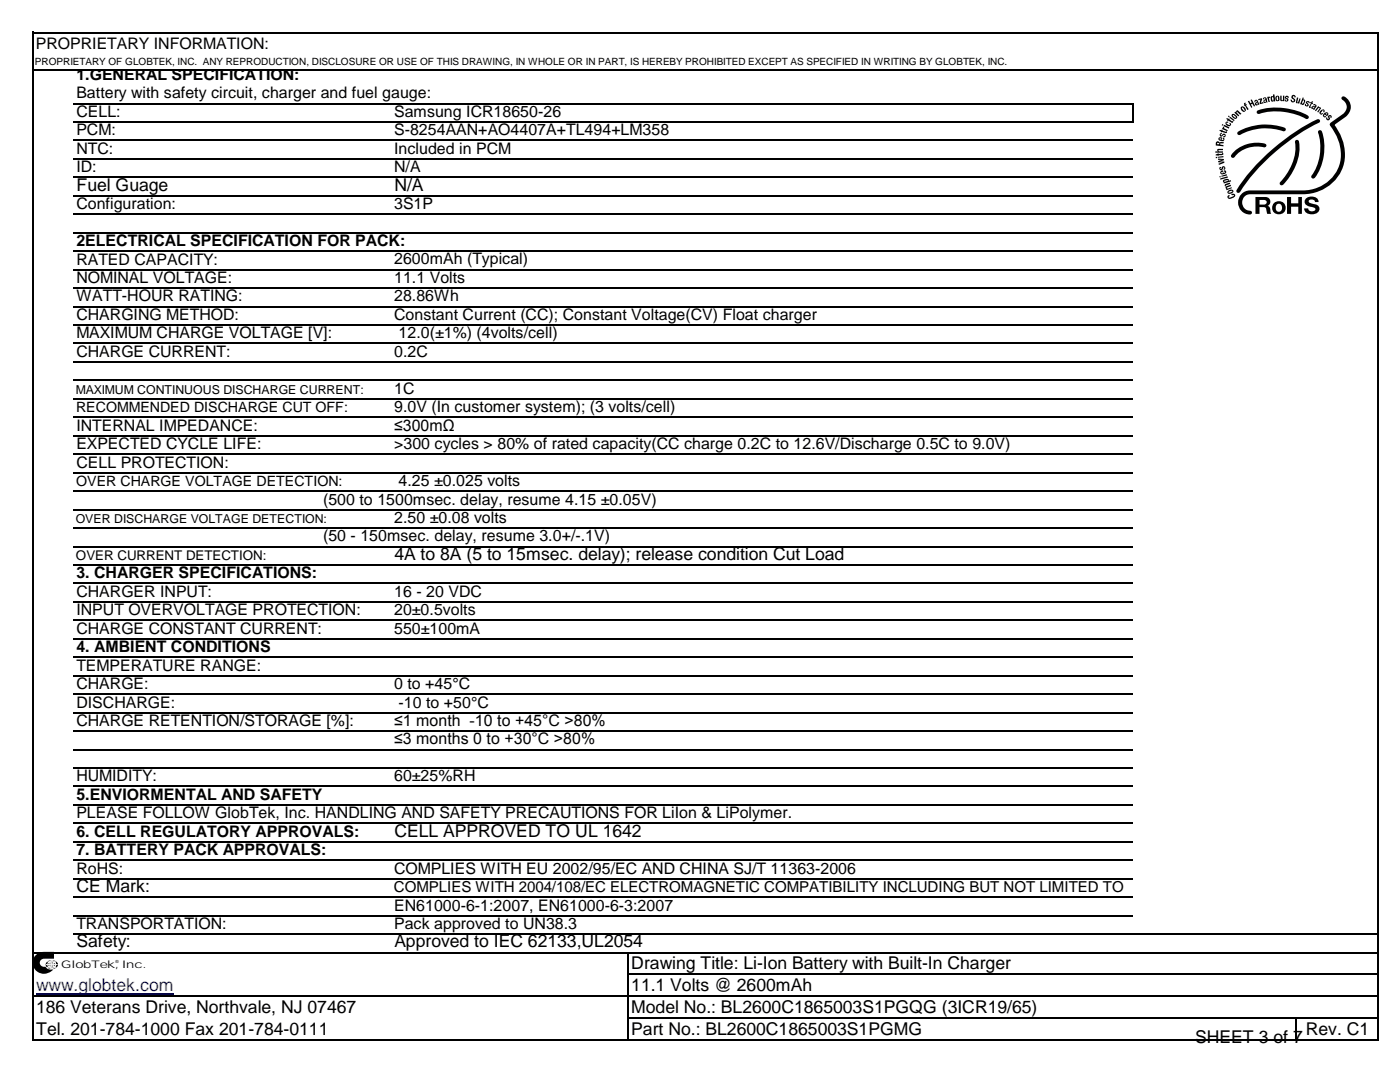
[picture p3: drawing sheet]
<svg xmlns="http://www.w3.org/2000/svg" width="279mm" height="216mm" viewBox="0 0 279 216" stroke-linecap="round" stroke-linejoin="round" font-family="sans-serif">
<defs><g id="words">
<g font-size="3.5">
<text x="15.3" y="38.1">Fuel Guage</text>
<text x="78.7" y="38.1">N/A</text>
<text x="78.7" y="111.7">4A to 8A (5 to 15msec. delay); release condition Cut Load</text>
<text x="78.7" y="167">CELL APPROVED TO UL 1642</text>
<text x="15.3" y="178">CE Mark:</text>
<text x="15.3" y="189.1">Safety:</text>
<text x="78.7" y="189.1">Approved to IEC 62133,UL2054</text>
<text x="126" y="193.4">Drawing Title: Li-Ion Battery with Built-In Charger</text>
<text x="126" y="197.8">11.1 Volts @ 2600mAh</text>
<text x="7.2" y="202.1">186 Veterans Drive, Northvale, NJ 07467</text>
<text x="126" y="202.1">Model No.: BL2600C1865003S1PGQG (3ICR19/65)</text>
<text x="7.2" y="206.5">Tel. 201-784-1000 Fax 201-784-0111</text>
<text x="126" y="206.5">Part No.: BL2600C1865003S1PGMG</text>
<text x="238.5" y="208.1">SHEET 3 of 7</text>
<text x="260.6" y="206.5">Rev. C1</text>
</g>
<text font-size="3.5" fill="#00f" x="7.2" y="197.8">www.globtek.com</text>
<g font-size="3.2">
<text x="7.2" y="9.9">PROPRIETARY INFORMATION:</text>
<text x="15.2" y="16">1.GENERAL SPECIFICATION:</text>
<text x="15.2" y="19.6">Battery with safety circuit, charger and fuel gauge:</text>
<text x="15.2" y="23.3">CELL:</text>
<text x="78.7" y="23.3">Samsung ICR18650-26</text>
<text x="15.2" y="27">PCM:</text>
<text x="78.7" y="27">S-8254AAN+AO4407A+TL494+LM358</text>
<text x="15.2" y="30.7">NTC:</text>
<text x="15.2" y="34.4">ID:</text>
<text x="78.7" y="30.7">Included in PCM</text>
<text x="78.7" y="34.4">N/A</text>
<text x="15.2" y="41.7">Configuration:</text>
<text x="78.7" y="41.7">3S1P</text>
<text x="15.2" y="49.1">2ELECTRICAL SPECIFICATION FOR PACK:</text>
<text x="15.2" y="52.8">RATED CAPACITY:</text>
<text x="78.7" y="52.6">2600mAh (Typical)</text>
<text x="15.2" y="56.5">NOMINAL VOLTAGE:</text>
<text x="78.7" y="56.5">11.1 Volts</text>
<text x="15.2" y="60.2">WATT-HOUR RATING:</text>
<text x="15.2" y="63.8">CHARGING METHOD:</text>
<text x="78.7" y="60.2">28.86Wh</text>
<text x="78.7" y="63.8">Constant Current (CC); Constant Voltage(CV) Float charger</text>
<text x="15.2" y="67.5">MAXIMUM CHARGE VOLTAGE [V]:</text>
<text x="15.2" y="71.2">CHARGE CURRENT:</text>
<text x="78.7" y="71.2">0.2C</text>
<text x="79.5" y="67.5">12.0(±1%) (4volts/cell)</text>
<text x="78.7" y="78.6">1C</text>
<text x="78.7" y="82.3">9.0V (In customer system); (3 volts/cell)</text>
<text x="15.2" y="85.9">INTERNAL IMPEDANCE:</text>
<text x="15.2" y="89.6">EXPECTED CYCLE LIFE:</text>
<text x="78.7" y="85.9">≤300mΩ</text>
<text x="78.7" y="89.6">&gt;300 cycles &gt; 80% of rated capacity(CC charge 0.2C to 12.6V/Discharge 0.5C to 9.0V)</text>
<text x="15.2" y="93.3">CELL PROTECTION:</text>
<text x="64.5" y="100.7">(500 to 1500msec. delay, resume 4.15 ±0.05V)</text>
<text x="79.5" y="97">4.25 ±0.025 volts</text>
<text x="78.7" y="104.4">2.50 ±0.08 volts</text>
<text x="64.5" y="108">(50 - 150msec. delay, resume 3.0+/-.1V)</text>
<text x="15.2" y="115.4">3. CHARGER SPECIFICATIONS:</text>
<text x="15.2" y="119.1">CHARGER INPUT:</text>
<text x="78.7" y="119.1">16 - 20 VDC</text>
<text x="15.2" y="122.8">INPUT OVERVOLTAGE PROTECTION:</text>
<text x="78.7" y="122.8">20±0.5volts</text>
<text x="15.2" y="126.4">CHARGE CONSTANT CURRENT:</text>
<text x="15.2" y="130.1">4. AMBIENT CONDITIONS</text>
<text x="78.7" y="126.4">550±100mA</text>
<text x="15.2" y="133.8">TEMPERATURE RANGE:</text>
<text x="15.2" y="137.5">CHARGE:</text>
<text x="78.7" y="137.5">0 to +45°C</text>
<text x="15.2" y="141.2">DISCHARGE:</text>
<text x="79.5" y="141.2">-10 to +50°C</text>
<text x="15.2" y="144.9">CHARGE RETENTION/STORAGE [%]:</text>
<text x="78.7" y="144.9">≤1 month -10 to +45°C &gt;80%</text>
<text x="78.7" y="148.5">≤3 months 0 to +30°C &gt;80%</text>
<text x="15.2" y="155.9">HUMIDITY:</text>
<text x="78.7" y="155.9">60±25%RH</text>
<text x="15.2" y="159.6">5.ENVIORMENTAL AND SAFETY</text>
<text x="15.2" y="163.3">PLEASE FOLLOW GlobTek, Inc. HANDLING AND SAFETY PRECAUTIONS FOR LiIon &amp; LiPolymer.</text>
<text x="15.2" y="167">6. CELL REGULATORY APPROVALS:</text>
<text x="15.2" y="170.6">7. BATTERY PACK APPROVALS:</text>
<text x="15.2" y="174.3">RoHS:</text>
<text x="78.7" y="174.3">COMPLIES WITH EU 2002/95/EC AND CHINA SJ/T 11363-2006</text>
<text x="15.2" y="185.4">TRANSPORTATION:</text>
<text x="78.7" y="181.7">EN61000-6-1:2007, EN61000-6-3:2007</text>
<text x="78.7" y="185.4">Pack approved to UN38.3</text>
</g>
<text font-size="3" x="78.6" y="178">COMPLIES WITH 2004/108/EC ELECTROMAGNETIC COMPATIBILITY INCLUDING BUT NOT LIMITED TO</text>
<g font-size="2.8">
<text x="15.2" y="82.3">RECOMMENDED DISCHARGE CUT OFF:</text>
<text x="15.2" y="97">OVER CHARGE VOLTAGE DETECTION:</text>
</g>
<text font-size="2.7" x="15.2" y="111.7">OVER CURRENT DETECTION:</text>
<g font-size="2.5">
<text x="15.1" y="78.6">MAXIMUM CONTINUOUS DISCHARGE CURRENT:</text>
<text x="15.1" y="104.4">OVER DISCHARGE VOLTAGE DETECTION:</text>
</g>
<text font-size="2.1" x="12.2" y="193.2">GlobTek, Inc.</text>
<text font-size="2" x="7" y="12.9">PROPRIETARY OF GLOBTEK, INC. ANY REPRODUCTION, DISCLOSURE OR USE OF THIS DRAWING, IN WHOLE OR IN PART, IS HEREBY PROHIBITED EXCEPT AS SPECIFIED IN WRITING BY GLOBTEK, INC.</text>
<text font-size=".8" x="23" y="192.2">®</text>
</g></defs>
<path d="M7.2 198.3h27.5" fill="none" stroke="#00f" stroke-width=".25"/>
<g fill="none" stroke="#000" stroke-width=".34">
<path d="M6.5 6.3v201.4M6.7 6.5h268.5M6.7 13.9h268.5M275 6.7v201M14.6 20.7h211.6M14.6 24.3h211.6M14.6 28h211.5M14.6 31.7h211.5M14.6 35.4h211.5M14.6 39.1h211.5M226 20.8v3.7M14.6 42.8h211.5"/>
<path d="M14.6 46.4h211.5M14.6 50.1h211.5M14.6 53.8h211.5M14.6 57.5h211.5M14.6 61.2h211.5M14.6 64.9h211.5M14.6 68.5h211.5M14.6 72.2h211.5M14.6 75.9h211.5M14.6 79.6h211.5M14.6 83.3h211.5M14.6 87h211.5"/>
<path d="M14.6 90.6h211.5M14.6 94.3h211.5M14.6 98h211.5M14.6 101.7h211.5M14.6 105.4h211.5M14.6 109.1h211.5M14.6 112.7h211.5M14.6 116.4h211.5M14.6 120.1h211.5M14.6 123.8h211.5M14.6 127.5h211.5M14.6 131.1h211.5"/>
<path d="M14.6 134.8h211.5M14.6 138.5h211.5M14.6 142.2h211.5M14.6 145.9h211.5M14.6 149.6h211.5M14.6 153.2h211.5M14.6 156.9h211.5M14.6 160.6h211.5M14.6 164.3h211.5M14.6 168h211.5M14.6 171.7h211.5M14.6 175.3h211.5"/>
<path d="M14.6 179h211.5M6.7 190.1h268.5M6.7 198.8h268.5M14.6 182.7h211.5M14.6 186.4h260.6M125.3 190.2v17.5M125.5 194.4h149.7M6.7 207.5h268.5M125.5 203.2h149.7M258.6 203.3v4.4"/>
</g>
<g fill="#000">
<path d="M256.5 19.3a.39 .39 0 0 1 .5-.2 .39 .39 0 0 1 .2 .4h-.3v-.2l-.2 .2a.38 .38 0 0 1 .4 .3 .38 .38 0 0 1-.3 .5l-.4-.2v-.3h.3l-.1 .1 .2 .2 .1-.2-.5-.3zM257.8 19.1a.45 .45 0 0 1 .8 .1v.2h-.3v-.2h-.2v.3a.48 .48 0 0 1 .4 .6 .48 .48 0 0 1-.6 .4 .48 .48 0 0 1-.3-.7l.5 .4v-.3a.49 .49 0 0 1-.3-.8zM242.5 30.2h.6l-.2-.2 .2-.3h1v.3h-.9l.2 .2h.7v.3h-1.6zM242.6 30.8l.6-.3v.2h.6l.1-.2 .3 .2-.4 .3h-.6v.1h-.2v-.1l-.4 .1zM243.1 31.6l1.2 .1v.3l-.9 .2h.9v.3l-1 .4-.1-.2 .8-.3h-.8l-.1-.3 .8-.2h-.8zM243.3 33.5l.3-.3 .1 .3-.2 .2h.3a.41 .41 0 0 1 .3-.5 .41 .41 0 0 1 .4 .5l-.2 .2-.1-.2 .1-.2-.1-.1a.43 .43 0 0 1-.3 .5 .43 .43 0 0 1-.5-.2zM243.5 35.6l1.5-.4 .1 .2-1.6 .5zM244.1 25.2l.2 .2v.2l.8 .4-.2 .2-1-.5 .1-.2 .2 .1zM243.5 26.6h.4l-.3 .2 .2 .2a.4 .4 0 0 1 .6-.3 .4 .4 0 0 1 0 .7l-.3-.1 .3-.2-.1-.2-.5 .4-.3-.2zM243.4 25.9l.4 .1v-.2l.2 .3 .6 .2 .1-.1 .2 .1v.1l-.2 .2-.9-.2-.4-.3zM244.5 36.8l.9-.4 .1 .3-.9 .4 1-.2 .1 .2-.7 .3-.1 .1 .2 .1 .7-.2 .1 .1-1.1 .5-.2-.5 .1-.3h-.2zM244.6 24.4l.6-.1-.1 .3-.3-.1v.1l.6 .4v-.5l.3 .3-.1 .2a.6 .6 0 0 1-.7 .1 .6 .6 0 0 1-.3-.7z"/>
<path d="M245 39.1l.3-.2 .1 .2-.2 .2 .1 .1 1-.3-.1-.2-.3 .1-.2-.3a.51 .51 0 0 1 .8 .4 1.22 1.22 0 0 1-1.4 .5zM244.7 23.7l.2-.1 .3 .1v-.1l.9 .7-.3 .2-.6-.4h-.3l.1-.2zM246.3 22.5l.3-.2 .1 .1v-.2l.3-.2 .8 .7-.3 .2-.7-.6 .5 .8-.2 .1zM248.3 20.6l.2-.2 .2 .2-.2 .1 .1 .2 .2-.1v.1l-.1 .1 .5 .8-.3 .2-.4-.9-.1 .1-.2-.2h.2zM249 20.2l.3-.1 .3 .5 .2-.2-.2-.5 .2-.1 .7 1.3-.2 .2-.4-.6-.2 .2 .2 .5-.2 .1zM251.1 19.8l.7-.2 .1 .2-.3 .7 .5-.1 .1 .2-.7 .2-.1-.2 .1-.8-.3 .2zM252.9 19.3h.3l.1 .1 .1-.1 .1 .2-.2 .2 .1 .7h-.2zM255.5 19.1h.3l.1 .9 .1-.2v-.7h.3v1.1l-.8-.1zM258.8 19.4l.3 .1-.2 .9 .5-.8 .2 .1-.3 1-.3-.1 .1-.1-.4 .1-.1-.1zM260.8 20.2l.5 .1 .1 .3-.5-.2 .3 .4a.38 .38 0 0 1-.5 .4 .38 .38 0 0 1-.2-.5l.2 .3 .2-.1-.3-.4zM261.5 20.4h.2l.1-.2 .3 .1-.2 .2 .2 .1-.1 .2-.2-.1-.3 .5v.3h-.1l-.2-.2 .4-.7-.2-.1zM263.1 21.2l.5 .3-.5 1-.2-.2 .4-.8-.2 .1-.5 .6-.2-.2z"/>
<path d="M263.5 22.1l.5-.3 .2 .1 .2 .4-.2 .2-.1-.2v-.3l-.2 .1-.3 .4 .5 .1-.4 .3-.4-.3zM264.8 23.4l.2 .4 .1-.1-.1-.3a.36 .36 0 0 1 .4-.4 .36 .36 0 0 1 .4 .4l-.2 .2v-.3l-.3-.1 .1 .6-.4 .2-.3-.3zM256.9 39.3h.8v1.3h1.4v-1.3h.7v3.4h-.7v-1.5h-1.4v1.5h-.8zM260.7 39.6a1.71 1.71 0 0 1 2.4 .3l.1 .4h-.8a.68 .68 0 0 0-.5-.5 .68 .68 0 0 0-.7 .3l.2 .4 .9 .2a.99 .99 0 0 1 1 1 .99 .99 0 0 1-1 1 1.48 1.48 0 0 1-2-1.1h.8a.77 .77 0 0 0 .6 .6 .77 .77 0 0 0 .8-.5 1.07 1.07 0 0 0-1.1-.5l-.3-.1a.9 .9 0 0 1-.7-.6 .9 .9 0 0 1 .3-.9zM7.3 190.5l1-.5 2.5-.1v1.4h-2a.83 .83 0 0 0-.8 1 .83 .83 0 0 0 1.1 .6 1.39 1.39 0 0 0 1.5 .5 2.28 2.28 0 0 1-3.1 .5 2.28 2.28 0 0 1-.6-3zM9.5 191.9a1.24 1.24 0 0 1 2 .6 1.2 1.2 0 0 1-1.2 .8 1.2 1.2 0 0 1-1.1-.8zM10.2 191.8l.1-.1a.9 .9 0 0 1 0 1.5l-.2-.2-.2-.5zM10.3 191.6v1.8z"/>
<path d="M254.1 18.8h.2l.2 1.4-.3 .1v-.2l-.3 .2a.74 .74 0 0 1-.2-1.1l.4 .1zM254 19.3l-.2 .3 .3 .5 .1-.4z"/>
<path d="M254.7 19.2l.3-.1a.62 .62 0 0 1 .2 1l-.3 .1a.66 .66 0 0 1-.2-1zM254.8 19.3v.5l.2 .2 .1-.1-.1-.5v-.1z"/>
<path d="M242.7 28.3a.41 .41 0 0 1 .4-.1 .41 .41 0 0 1 .3 .3l.1-.1 .8-.1-.1 .3-.7 .1v.2h.7v.3l-1.6-.2zM242.9 28.5v.3l.5-.1z"/>
<path d="M242.6 31.3h.3v.3h-.3zM243 31.3l1.2-.2v.3l-1.1 .1z"/>
<path d="M243.4 35.2l.1-.1 .1 .2-.2 .1zM243.7 35.1l1.1-.3 .1 .2-1.1 .3z"/>
<path d="M243.6 34.3l.5-.3 .2 .5 .2-.2h-.2v-.3h.2a.36 .36 0 0 1 .1 .6 .58 .58 0 0 1-.6 .2 .58 .58 0 0 1-.4-.5zM243.7 34.4l.1 .2 .3-.1-.1-.2z"/>
<path d="M243.3 27.4h.6l-.1 .5h.4l-.2-.2 .1-.3a.39 .39 0 0 1 .2 .6 .39 .39 0 0 1-.6 .1l-.5-.3zM243.4 27.7l.2 .2 .1-.3z"/>
<path d="M244.1 36l.1-.1a.74 .74 0 0 1 1 0v.2l.4-.2 .1 .3-1.4 .4zM244.3 36.1l.1 .2 .7-.3-.2-.1z"/>
<path d="M244.3 24.9l1 .5-.1 .3-1-.5zM244 24.7l.2 .2-.1 .2-.3-.1z"/>
<path d="M245.1 38a.68 .68 0 0 1 1 0 .68 .68 0 0 1-.4 .6 .68 .68 0 0 1-.7-.1zM245.2 38.3a.44 .44 0 0 0 .7-.2z"/>
<path d="M245.3 23.5l.2-.2 .9 .7-.2 .1zM245.1 23.2l.1-.1 .2 .1-.2 .2z"/>
<path d="M245.9 22.8a.88 .88 0 0 1 1 .7 .62 .62 0 0 1-.8 .1 .62 .62 0 0 1-.2-.8zM246.1 23l.1 .3 .5 .2-.5-.5z"/>
<path d="M247.8 21.3a.62 .62 0 0 1 .7 .2 .62 .62 0 0 1 0 .7 .6 .6 0 0 1-.7-.2 .6 .6 0 0 1 0-.7zM247.9 21.5v.2l.5 .4-.3-.6z"/>
<path d="M250.4 20h.5l.5 .9h-.3a.33 .33 0 0 1-.5 .1 .33 .33 0 0 1 0-.6l.2-.2-.2-.1-.2 .3zM250.8 20.5l-.1 .1 .2 .3 .1-.3z"/>
<path d="M252.1 19.5l.5-.1 .2 .3 .2 .7h-.3l-.3 .1a.38 .38 0 0 1-.3-.4 .38 .38 0 0 1 .4-.3l-.1-.2-.3 .2zM252.4 20v.3l.1 .1 .1-.2-.1-.3z"/>
<path d="M260 19.4l.2 .1-.1 .4 .2-.1a.65 .65 0 0 1-.4 1.1l-.2-.2v.2l-.2-.1zM260.1 20l-.2 .7 .3-.5v-.2z"/>
<path d="M262.2 20.8l.5 .2v.3l-.4 .7-.2-.1v-.2h-.3a.41 .41 0 0 1 .1-.5 .41 .41 0 0 1 .5 0v-.2l-.1 .1-.2-.2zM262 21.5v.1h.1l.2-.2z"/>
<path d="M264.2 22.6l.5-.2 .4 .3-.2 .5-.6-.3v.3l.2-.1 .2 .2-.3 .1-.4-.3zM264.5 22.7l.3 .2 .1-.1-.2-.2z"/>
<path d="M250.6 39.3h1.9a.93 .93 0 0 1 1 .7 .93 .93 0 0 1-.5 1.1 1.24 1.24 0 0 1 .6 1.3l.1 .3h-.8l-.1-.6a.64 .64 0 0 0-.6-.8h-.8v1.4h-.8zM251.4 39.9v.9h.9l.4-.2 .1-.3-.3-.4z"/>
<path d="M253.9 41.5a1.35 1.35 0 0 1 2.7 0 1.35 1.35 0 0 1-2.7 0zM254.7 40.9l-.1 .3a.7 .7 0 0 0 .6 1.1 .7 .7 0 0 0 .6-1.1 .61 .61 0 0 0-.4-.5 .61 .61 0 0 0-.7 .2z"/>
<circle cx="10.3" cy="192.5" r=".79"/>
</g>
<path d="M268.1 19.6a1.99 1.99 0 0 1 .3 3.4l-2.6 1.8a8.9 8.9 0 0 1 1.5 9.3 8.1 8.1 0 0 1-7.3 4.3h-10.5a2.02 2.02 0 0 0-2 2 2.02 2.02 0 0 0 2 2M251.2 22.4a12.7 12.7 0 0 1 9.6 1M252.4 29a6.1 6.1 0 0 0-6.3 2.1M256.2 25.8a10.9 10.9 0 0 0-8.9 .8M258.8 28.3a10.3 10.3 0 0 1-3 8.3M263.1 24.1a41.1 41.1 0 0 0-16 14M263.4 26.3a10.1 10.1 0 0 1-1.3 9" fill="none" stroke="#000" stroke-width=".78"/>
<path d="M9.2 192.5h2.3M9.5 191.9a1.24 1.24 0 0 1 2 .6 1.2 1.2 0 0 1-1.2 .8 1.2 1.2 0 0 1-1.1-.8z" fill="none" stroke="#000" stroke-width=".2"/>
<g fill="none" stroke="#fff" stroke-width=".2">
<path d="M9.2 192.5h2.3M9.5 191.8l.8 .4 .9-.4M10.2 191.8l.1-.1a.9 .9 0 0 1 0 1.5l-.2-.2-.2-.5zM10.3 191.6v1.8M11.2 193.1a1.21 1.21 0 0 0-1.8 .1"/>
<circle cx="10.3" cy="192.5" r=".78"/>
</g>
<use href="#words"/>
</svg>
